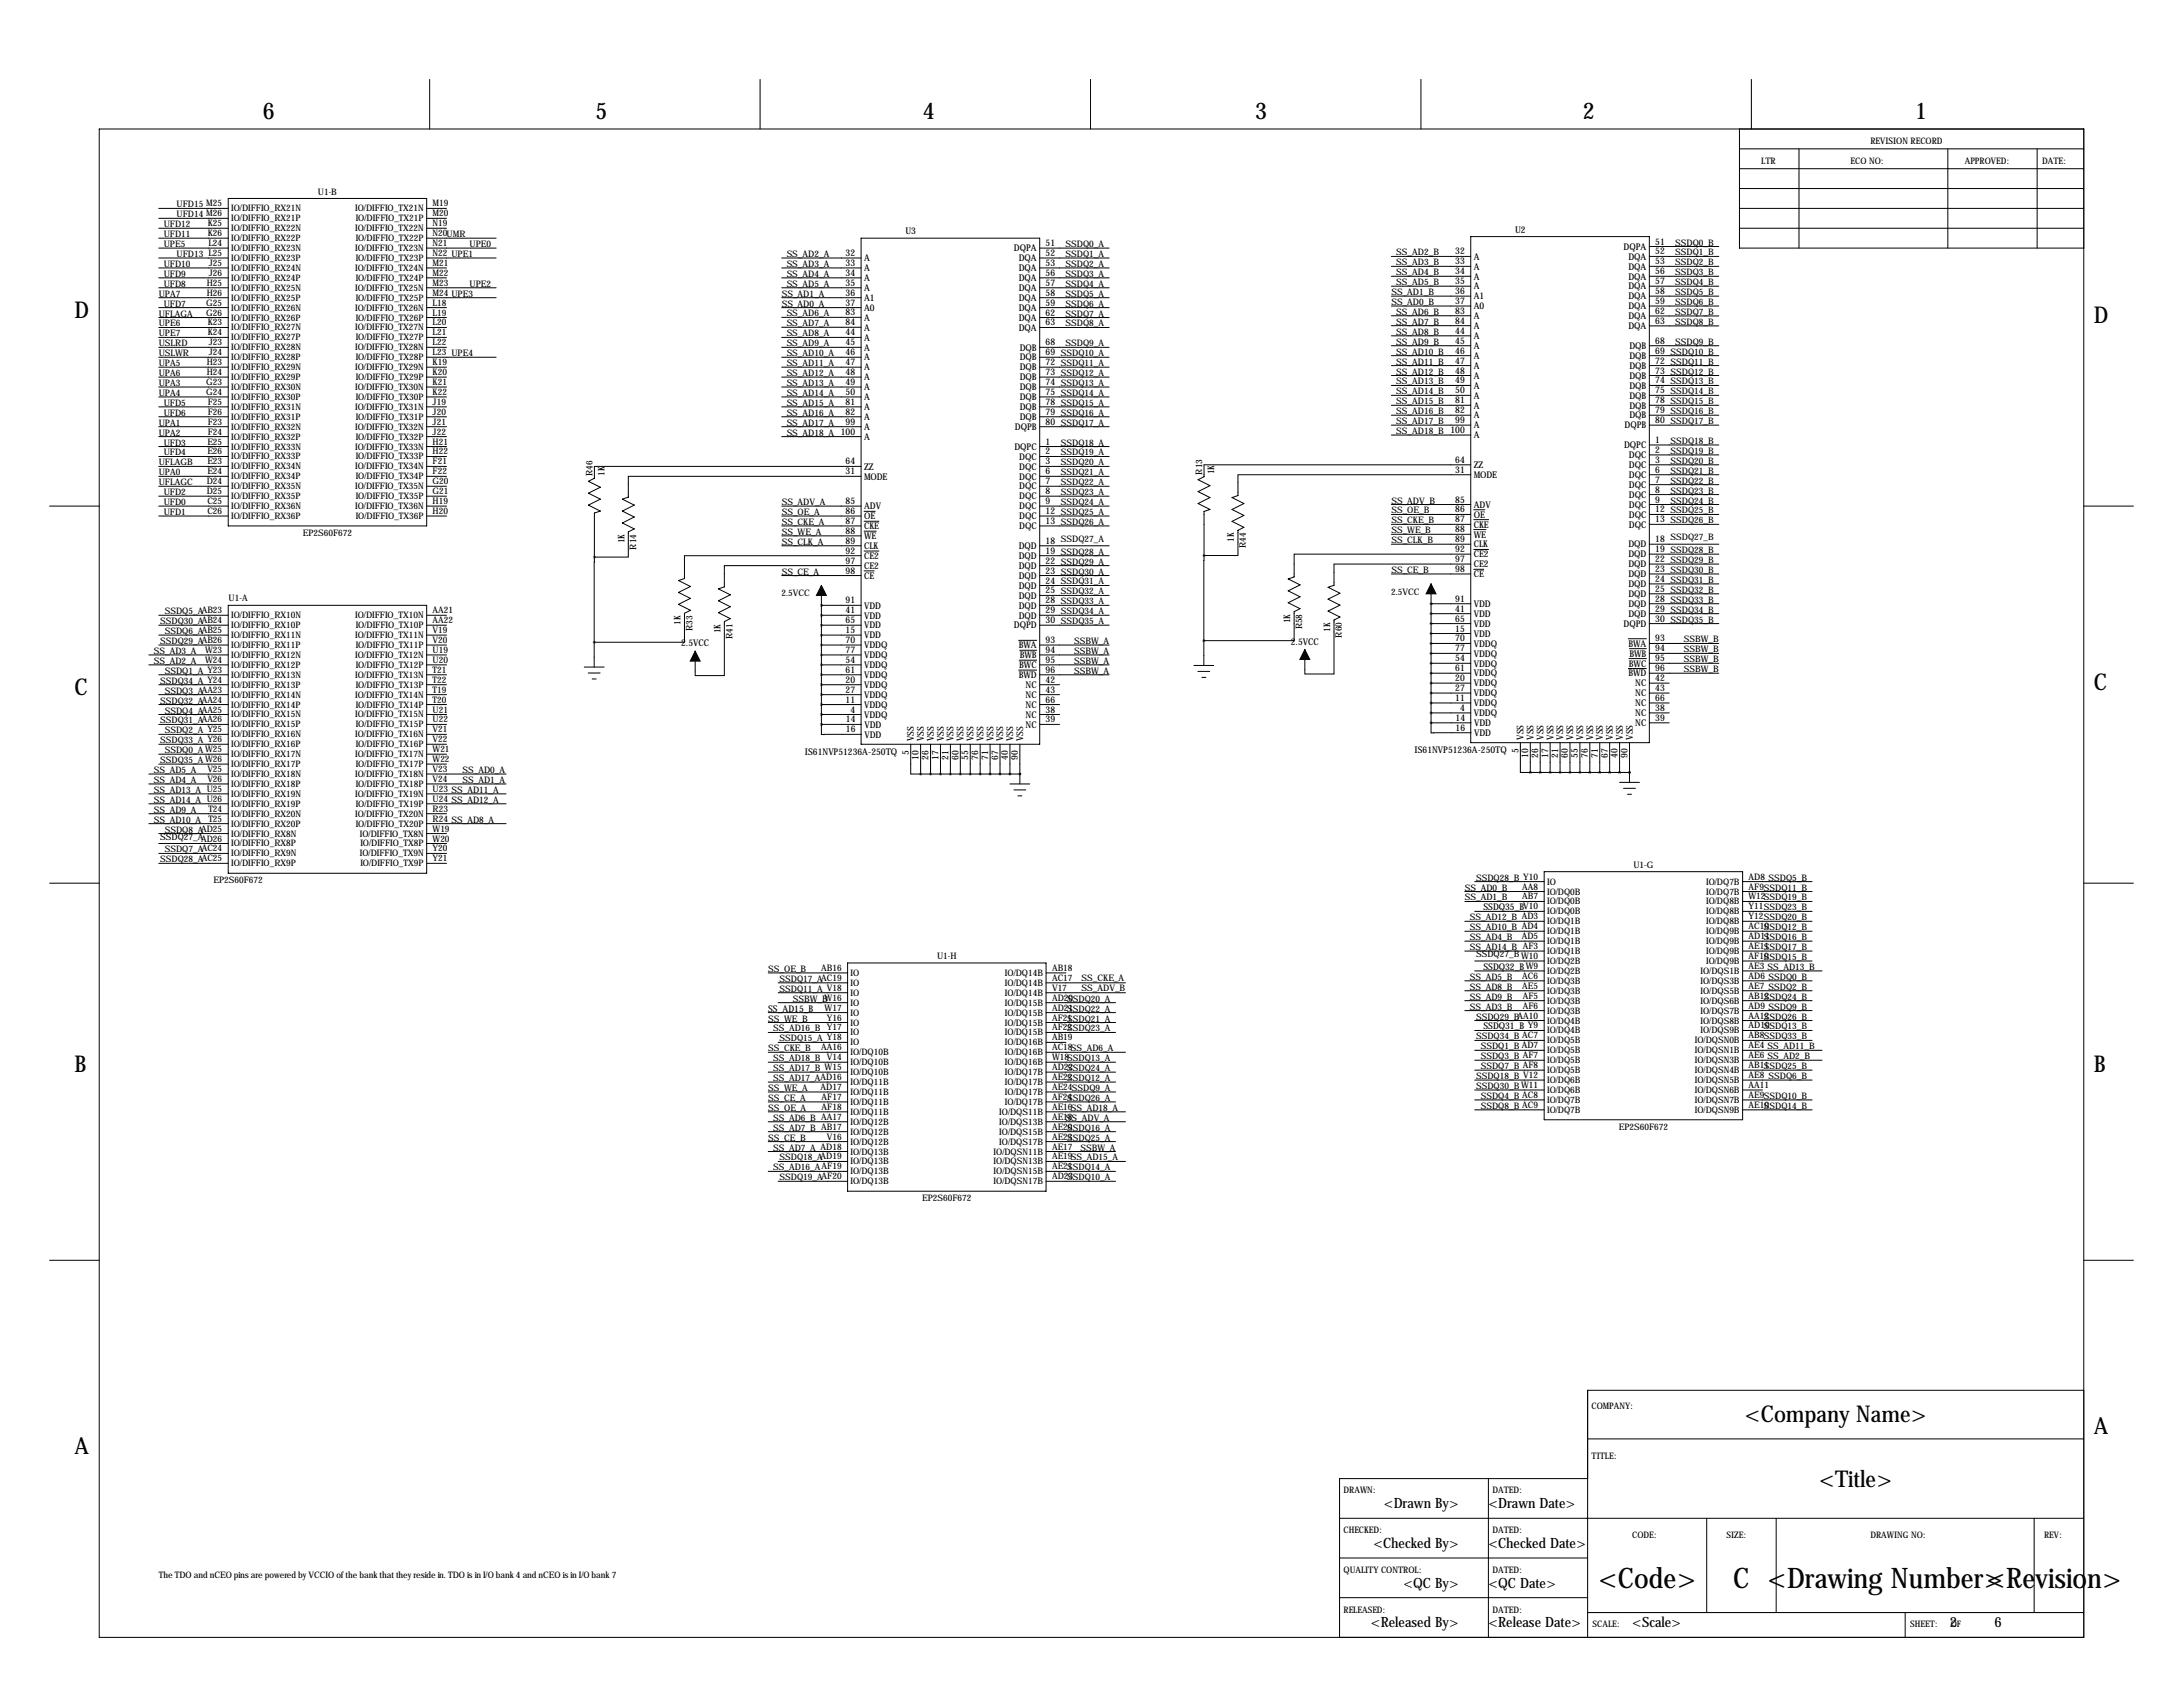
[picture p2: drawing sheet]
<svg xmlns="http://www.w3.org/2000/svg" width="559mm" height="432mm" viewBox="0 0 559 432" stroke-linecap="round" stroke-linejoin="round" font-family="sans-serif">
<defs><g id="words">
<g font-size="7.3">
<text x="409.2" y="406.4">&lt;Code&gt;</text>
<text x="443.7" y="406.4">C &lt;Drawing Number&gt;</text>
<text x="508.5" y="406.4">&lt;Revision&gt;</text>
</g>
<g font-size="5.9">
<text x="67.3" y="30.5">6</text>
<text x="152.4" y="30.5">5</text>
<text x="236.2" y="30.5">4</text>
<text x="321.3" y="30.5">3</text>
<text x="405.1" y="30.5">2</text>
<text x="490.2" y="30.5">1</text>
<text x="19" y="81.3">D</text>
<text x="535.9" y="82.6">D</text>
<text x="19" y="177.8">C</text>
<text x="535.9" y="176.5">C</text>
<text x="19" y="274.3">B</text>
<text x="535.9" y="274.3">B</text>
<text x="446.6" y="364">&lt;Company Name&gt;</text>
<text x="535.9" y="367">A</text>
<text x="19" y="372.1">A</text>
<text x="465.6" y="380.5">&lt;Title&gt;</text>
</g>
<g font-size="3.6">
<text x="354.3" y="386.1">&lt;Drawn By&gt;</text>
<text x="381" y="386.1">&lt;Drawn Date&gt;</text>
<text x="351.6" y="396.2">&lt;Checked By&gt;</text>
<text x="381" y="396.2">&lt;Checked Date&gt;</text>
<text x="359.2" y="406.4">&lt;QC By&gt;</text>
<text x="381" y="406.4">&lt;QC Date&gt;</text>
<text x="350.9" y="416.6">&lt;Released By&gt;</text>
<text x="381" y="416.6">&lt;Release Date&gt;</text>
<text x="417.8" y="416.6">&lt;Scale&gt;</text>
<text x="499.1" y="416.6">2</text>
<text x="510.5" y="416.6">6</text>
</g>
<g font-size="2.4">
<text x="231.8" y="59.9">U3</text>
<text x="387.8" y="59.5">U2</text>
<text x="216.5" y="65.5">32</text>
<text x="259.5" y="64.3">DQPA</text>
<text x="267.7" y="63">51</text>
<text x="267.7" y="65.5">52</text>
<text x="372.5" y="65.1">32</text>
<text x="415.6" y="63.9">DQPA</text>
<text x="423.7" y="62.6">51</text>
<text x="423.7" y="65.1">52</text>
<text x="216.5" y="68.1">33</text>
<text x="216.5" y="70.6">34</text>
<text x="221.2" y="66.9">A</text>
<text x="221.2" y="69.4">A</text>
<text x="221.2" y="72">A</text>
<text x="260.8" y="66.9">DQA</text>
<text x="260.8" y="69.4">DQA</text>
<text x="260.8" y="72">DQA</text>
<text x="267.7" y="68.1">53</text>
<text x="267.7" y="70.6">56</text>
<text x="372.5" y="67.7">33</text>
<text x="372.5" y="70.2">34</text>
<text x="377.2" y="66.5">A</text>
<text x="377.2" y="69">A</text>
<text x="377.2" y="71.5">A</text>
<text x="416.8" y="66.5">DQA</text>
<text x="416.8" y="69">DQA</text>
<text x="416.8" y="71.5">DQA</text>
<text x="423.7" y="67.7">53</text>
<text x="423.7" y="70.2">56</text>
<text x="216.5" y="73.2">35</text>
<text x="216.5" y="75.7">36</text>
<text x="221.2" y="74.5">A</text>
<text x="221.2" y="77">A1</text>
<text x="260.8" y="74.5">DQA</text>
<text x="260.8" y="77">DQA</text>
<text x="267.7" y="73.2">57</text>
<text x="267.7" y="75.7">58</text>
<text x="372.5" y="72.7">35</text>
<text x="372.5" y="75.3">36</text>
<text x="372.5" y="77.8">37</text>
<text x="377.2" y="74.1">A</text>
<text x="377.2" y="76.6">A1</text>
<text x="416.8" y="74.1">DQA</text>
<text x="416.8" y="76.6">DQA</text>
<text x="423.7" y="72.7">57</text>
<text x="423.7" y="75.3">58</text>
<text x="423.7" y="77.8">59</text>
<text x="216.5" y="78.2">37</text>
<text x="216.5" y="80.7">83</text>
<text x="216.5" y="83.3">84</text>
<text x="221.2" y="79.6">A0</text>
<text x="221.2" y="82.1">A</text>
<text x="260.8" y="79.6">DQA</text>
<text x="260.8" y="82.1">DQA</text>
<text x="267.7" y="78.2">59</text>
<text x="267.7" y="80.8">62</text>
<text x="267.7" y="83.3">63</text>
<text x="372.5" y="80.3">83</text>
<text x="372.5" y="82.9">84</text>
<text x="377.2" y="79.2">A0</text>
<text x="377.2" y="81.7">A</text>
<text x="416.8" y="79.2">DQA</text>
<text x="416.8" y="81.7">DQA</text>
<text x="423.7" y="80.4">62</text>
<text x="423.7" y="82.9">63</text>
<text x="216.5" y="85.9">44</text>
<text x="216.5" y="88.4">45</text>
<text x="221.2" y="87.2">A</text>
<text x="221.2" y="89.7">A</text>
<text x="221.2" y="84.6">A</text>
<text x="260.8" y="84.7">DQA</text>
<text x="261" y="89.7">DQB</text>
<text x="267.7" y="88.4">68</text>
<text x="372.5" y="85.4">44</text>
<text x="372.5" y="88">45</text>
<text x="377.2" y="86.8">A</text>
<text x="377.2" y="89.3">A</text>
<text x="377.2" y="84.2">A</text>
<text x="416.8" y="84.2">DQA</text>
<text x="417.1" y="89.3">DQB</text>
<text x="423.7" y="88">68</text>
<text x="216.5" y="90.9">46</text>
<text x="216.5" y="93.5">47</text>
<text x="221.2" y="92.3">A</text>
<text x="221.2" y="94.8">A</text>
<text x="261" y="92.3">DQB</text>
<text x="261" y="94.8">DQB</text>
<text x="267.7" y="90.9">69 SSDQ10_A</text>
<text x="267.7" y="93.5">72 SSDQ11_A</text>
<text x="372.5" y="90.5">46</text>
<text x="372.5" y="93.1">47</text>
<text x="372.5" y="95.6">48</text>
<text x="377.2" y="91.9">A</text>
<text x="377.2" y="94.4">A</text>
<text x="417.1" y="91.9">DQB</text>
<text x="417.1" y="94.4">DQB</text>
<text x="423.7" y="90.5">69 SSDQ10_B</text>
<text x="423.7" y="93.1">72 SSDQ11_B</text>
<text x="423.7" y="95.6">73 SSDQ12_B</text>
<text x="216.5" y="96">48</text>
<text x="216.5" y="98.6">49</text>
<text x="216.5" y="101.1">50</text>
<text x="221.2" y="97.4">A</text>
<text x="221.2" y="99.9">A</text>
<text x="261" y="97.4">DQB</text>
<text x="261" y="99.9">DQB</text>
<text x="267.7" y="96">73 SSDQ12_A</text>
<text x="267.7" y="98.6">74 SSDQ13_A</text>
<text x="267.7" y="101.1">75 SSDQ14_A</text>
<text x="372.5" y="98.1">49</text>
<text x="372.5" y="100.7">50</text>
<text x="377.2" y="96.9">A</text>
<text x="377.2" y="99.5">A</text>
<text x="417.1" y="96.9">DQB</text>
<text x="417.1" y="99.5">DQB</text>
<text x="423.7" y="98.1">74 SSDQ13_B</text>
<text x="423.7" y="100.7">75 SSDQ14_B</text>
<text x="216.5" y="103.6">81</text>
<text x="216.5" y="106.2">82</text>
<text x="221.2" y="102.4">A</text>
<text x="221.2" y="105">A</text>
<text x="221.2" y="107.5">A</text>
<text x="261" y="102.4">DQB</text>
<text x="261" y="105">DQB</text>
<text x="261" y="107.5">DQB</text>
<text x="267.7" y="103.6">78 SSDQ15_A</text>
<text x="267.7" y="106.2">79 SSDQ16_A</text>
<text x="372.5" y="103.2">81</text>
<text x="372.5" y="105.8">82</text>
<text x="377.2" y="102">A</text>
<text x="377.2" y="104.6">A</text>
<text x="377.2" y="107.1">A</text>
<text x="417.1" y="102">DQB</text>
<text x="417.1" y="104.6">DQB</text>
<text x="417.1" y="107.1">DQB</text>
<text x="423.7" y="103.2">78 SSDQ15_B</text>
<text x="423.7" y="105.8">79 SSDQ16_B</text>
<text x="216.5" y="108.7">99</text>
<text x="221.2" y="110.1">A</text>
<text x="221.2" y="112.6">A</text>
<text x="259.8" y="110.1">DQPB</text>
<text x="267.7" y="113.8">1</text>
<text x="267.7" y="108.7">80 SSDQ17_A</text>
<text x="371.3" y="110.8">100</text>
<text x="372.5" y="108.3">99</text>
<text x="377.2" y="109.6">A</text>
<text x="377.2" y="112.2">A</text>
<text x="415.9" y="109.6">DQPB</text>
<text x="423.7" y="113.4">1</text>
<text x="423.7" y="108.3">80 SSDQ17_B</text>
<text x="216.5" y="118.9">64</text>
<text x="259.7" y="115.1">DQPC</text>
<text x="260.9" y="117.7">DQC</text>
<text x="267.7" y="116.3">2</text>
<text x="267.7" y="118.9">3</text>
<text x="372.5" y="118.5">64</text>
<text x="377.2" y="119.8">ZZ</text>
<text x="415.7" y="114.7">DQPC</text>
<text x="417" y="117.3">DQC</text>
<text x="417" y="119.8">DQC</text>
<text x="423.7" y="115.9">2</text>
<text x="423.7" y="118.5">3</text>
<text x="216.5" y="121.4">31</text>
<text x="221.2" y="122.8">MODE</text>
<text x="221.2" y="120.2">ZZ</text>
<text x="260.9" y="120.2">DQC</text>
<text x="260.9" y="122.8">DQC</text>
<text x="260.9" y="125.3">DQC</text>
<text x="267.7" y="121.4">6</text>
<text x="267.7" y="124">7</text>
<text x="372.5" y="121">31</text>
<text x="377.2" y="122.3">MODE</text>
<text x="417" y="122.3">DQC</text>
<text x="417" y="124.9">DQC</text>
<text x="423.7" y="121">6</text>
<text x="423.7" y="123.5">7</text>
<text x="216.5" y="129">85</text>
<text x="216.5" y="131.6">86</text>
<text x="221.2" y="130.4">ADV</text>
<text x="260.9" y="127.8">DQC</text>
<text x="260.9" y="130.4">DQC</text>
<text x="267.7" y="126.5">8</text>
<text x="267.7" y="129">9</text>
<text x="267.7" y="131.6">12 SSDQ25_A</text>
<text x="372.5" y="128.6">85</text>
<text x="372.5" y="131.2">86</text>
<text x="377.2" y="130">ADV</text>
<text x="417" y="127.4">DQC</text>
<text x="417" y="130">DQC</text>
<text x="423.7" y="126.1">8</text>
<text x="423.7" y="128.6">9</text>
<text x="423.7" y="131.2">12 SSDQ25_B</text>
<text x="216.5" y="134.1">87</text>
<text x="216.5" y="136.7">88</text>
<text x="221.2" y="132.9">OE</text>
<text x="221.2" y="135.5">CKE</text>
<text x="221.2" y="138">WE</text>
<text x="260.9" y="132.9">DQC</text>
<text x="260.9" y="135.5">DQC</text>
<text x="267.7" y="134.1">13 SSDQ26_A</text>
<text x="372.5" y="133.7">87</text>
<text x="372.5" y="136.2">88</text>
<text x="377.2" y="132.5">OE</text>
<text x="377.2" y="135">CKE</text>
<text x="377.2" y="137.6">WE</text>
<text x="417" y="132.5">DQC</text>
<text x="417" y="135">DQC</text>
<text x="423.7" y="133.7">13 SSDQ26_B</text>
<text x="216.5" y="139.2">89</text>
<text x="216.5" y="141.7">92</text>
<text x="221.2" y="140.5">CLK</text>
<text x="221.2" y="143.1">CE2</text>
<text x="260.8" y="140.5">DQD</text>
<text x="260.8" y="143.1">DQD</text>
<text x="267.7" y="139.2">18 SSDQ27_A</text>
<text x="267.7" y="141.7">19 SSDQ28_A</text>
<text x="372.5" y="138.8">89</text>
<text x="372.5" y="141.3">92</text>
<text x="372.5" y="143.9">97</text>
<text x="377.2" y="140.1">CLK</text>
<text x="377.2" y="142.7">CE2</text>
<text x="416.8" y="140.1">DQD</text>
<text x="416.8" y="142.7">DQD</text>
<text x="423.7" y="138.8">18 SSDQ27_B</text>
<text x="423.7" y="141.3">19 SSDQ28_B</text>
<text x="423.7" y="143.9">22 SSDQ29_B</text>
<text x="216.5" y="144.3">97</text>
<text x="216.5" y="146.8">98</text>
<text x="221.2" y="145.6">CE2</text>
<text x="221.2" y="148.2">CE</text>
<text x="260.8" y="145.6">DQD</text>
<text x="260.8" y="148.2">DQD</text>
<text x="267.7" y="144.3">22 SSDQ29_A</text>
<text x="267.7" y="146.8">23 SSDQ30_A</text>
<text x="267.7" y="149.4">24 SSDQ31_A</text>
<text x="372.5" y="146.4">98</text>
<text x="377.2" y="145.2">CE2</text>
<text x="377.2" y="147.7">CE</text>
<text x="416.8" y="145.2">DQD</text>
<text x="416.8" y="147.7">DQD</text>
<text x="423.7" y="146.4">23 SSDQ30_B</text>
<text x="423.7" y="148.9">24 SSDQ31_B</text>
<text x="216.5" y="154.4">91</text>
<text x="221.2" y="155.8">VDD</text>
<text x="260.8" y="150.7">DQD</text>
<text x="260.8" y="153.2">DQD</text>
<text x="260.8" y="155.8">DQD</text>
<text x="267.7" y="151.9">25 SSDQ32_A</text>
<text x="267.7" y="154.4">28 SSDQ33_A</text>
<text x="372.5" y="154">91</text>
<text x="377.2" y="155.4">VDD</text>
<text x="416.8" y="150.3">DQD</text>
<text x="416.8" y="152.8">DQD</text>
<text x="416.8" y="155.4">DQD</text>
<text x="423.7" y="151.5">25 SSDQ32_B</text>
<text x="423.7" y="154">28 SSDQ33_B</text>
<text x="216.5" y="157">41</text>
<text x="216.5" y="159.5">65</text>
<text x="221.2" y="158.3">VDD</text>
<text x="221.2" y="160.9">VDD</text>
<text x="259.5" y="160.9">DQPD</text>
<text x="260.8" y="158.3">DQD</text>
<text x="267.7" y="157">29 SSDQ34_A</text>
<text x="267.7" y="159.5">30 SSDQ35_A</text>
<text x="372.5" y="161.6">15</text>
<text x="372.5" y="156.6">41</text>
<text x="372.5" y="159.1">65</text>
<text x="377.2" y="157.9">VDD</text>
<text x="377.2" y="160.4">VDD</text>
<text x="415.6" y="160.4">DQPD</text>
<text x="416.8" y="157.9">DQD</text>
<text x="423.7" y="156.6">29 SSDQ34_B</text>
<text x="423.7" y="159.1">30 SSDQ35_B</text>
<text x="174.4" y="165.4">2.5VCC</text>
<text x="216.5" y="162.1">15</text>
<text x="216.5" y="164.6">70</text>
<text x="216.5" y="167.1">77</text>
<text x="221.2" y="163.4">VDD</text>
<text x="221.2" y="165.9">VDDQ</text>
<text x="260.8" y="165.9">BWA</text>
<text x="267.7" y="164.6">93</text>
<text x="267.7" y="167.1">94</text>
<text x="330.4" y="165">2.5VCC</text>
<text x="372.5" y="164.2">70</text>
<text x="372.5" y="166.7">77</text>
<text x="377.2" y="163">VDD</text>
<text x="377.2" y="165.5">VDDQ</text>
<text x="416.8" y="165.5">BWA</text>
<text x="423.7" y="164.2">93</text>
<text x="423.7" y="166.7">94</text>
<text x="216.5" y="169.7">54</text>
<text x="216.5" y="172.2">61</text>
<text x="221.2" y="171">VDDQ</text>
<text x="221.2" y="173.6">VDDQ</text>
<text x="221.2" y="168.5">VDDQ</text>
<text x="260.8" y="173.6">BWD</text>
<text x="260.9" y="171">BWC</text>
<text x="261" y="168.5">BWB</text>
<text x="267.7" y="169.7">95</text>
<text x="267.7" y="172.2">96</text>
<text x="372.5" y="169.3">54</text>
<text x="372.5" y="171.8">61</text>
<text x="377.2" y="170.6">VDDQ</text>
<text x="377.2" y="173.1">VDDQ</text>
<text x="377.2" y="168.1">VDDQ</text>
<text x="416.8" y="173.1">BWD</text>
<text x="417" y="170.6">BWC</text>
<text x="417.1" y="168.1">BWB</text>
<text x="423.7" y="169.3">95</text>
<text x="423.7" y="171.8">96</text>
<text x="216.5" y="179.8">11</text>
<text x="216.5" y="174.8">20</text>
<text x="216.5" y="177.3">27</text>
<text x="221.2" y="176.1">VDDQ</text>
<text x="221.2" y="178.6">VDDQ</text>
<text x="262.5" y="176.1">NC</text>
<text x="262.5" y="178.6">NC</text>
<text x="267.7" y="174.8">42</text>
<text x="267.7" y="177.3">43</text>
<text x="267.7" y="179.8">66</text>
<text x="372.5" y="179.4">11</text>
<text x="372.5" y="174.3">20</text>
<text x="372.5" y="176.9">27</text>
<text x="377.2" y="175.7">VDDQ</text>
<text x="377.2" y="178.2">VDDQ</text>
<text x="418.6" y="175.7">NC</text>
<text x="418.6" y="178.2">NC</text>
<text x="423.7" y="174.3">42</text>
<text x="423.7" y="176.9">43</text>
<text x="423.7" y="179.4">66</text>
<text x="216.6" y="184.9">14</text>
<text x="217.7" y="182.4">4</text>
<text x="221.2" y="183.7">VDDQ</text>
<text x="221.2" y="181.2">VDDQ</text>
<text x="262.5" y="183.7">NC</text>
<text x="262.5" y="181.2">NC</text>
<text x="267.7" y="182.4">38</text>
<text x="267.7" y="184.9">39</text>
<text x="372.6" y="184.5">14</text>
<text x="373.7" y="182">4</text>
<text x="377.2" y="183.3">VDDQ</text>
<text x="377.2" y="180.8">VDDQ</text>
<text x="377.3" y="185.8">VDD</text>
<text x="418.6" y="183.3">NC</text>
<text x="418.6" y="185.8">NC</text>
<text x="418.6" y="180.8">NC</text>
<text x="423.7" y="182">38</text>
<text x="423.7" y="184.5">39</text>
<text x="216.6" y="187.5">16</text>
<text x="221.3" y="186.3">VDD</text>
<text x="221.3" y="188.8">VDD</text>
<text x="234" y="189.7" transform="rotate(-90 234 189.7)">VSS</text>
<text x="236.5" y="189.7" transform="rotate(-90 236.5 189.7)">VSS</text>
<text x="239" y="189.7" transform="rotate(-90 239 189.7)">VSS</text>
<text x="241.6" y="189.7" transform="rotate(-90 241.6 189.7)">VSS</text>
<text x="244.1" y="189.7" transform="rotate(-90 244.1 189.7)">VSS</text>
<text x="246.7" y="189.7" transform="rotate(-90 246.7 189.7)">VSS</text>
<text x="249.2" y="189.7" transform="rotate(-90 249.2 189.7)">VSS</text>
<text x="251.7" y="189.7" transform="rotate(-90 251.7 189.7)">VSS</text>
<text x="254.3" y="189.7" transform="rotate(-90 254.3 189.7)">VSS</text>
<text x="256.8" y="189.7" transform="rotate(-90 256.8 189.7)">VSS</text>
<text x="259.4" y="189.7" transform="rotate(-90 259.4 189.7)">VSS</text>
<text x="261.9" y="189.7" transform="rotate(-90 261.9 189.7)">VSS</text>
<text x="262.5" y="186.3">NC</text>
<text x="372.6" y="187">16</text>
<text x="377.3" y="188.4">VDD</text>
<text x="390" y="189.3" transform="rotate(-90 390 189.3)">VSS</text>
<text x="392.5" y="189.3" transform="rotate(-90 392.5 189.3)">VSS</text>
<text x="395.1" y="189.3" transform="rotate(-90 395.1 189.3)">VSS</text>
<text x="397.6" y="189.3" transform="rotate(-90 397.6 189.3)">VSS</text>
<text x="400.2" y="189.3" transform="rotate(-90 400.2 189.3)">VSS</text>
<text x="402.7" y="189.3" transform="rotate(-90 402.7 189.3)">VSS</text>
<text x="405.2" y="189.3" transform="rotate(-90 405.2 189.3)">VSS</text>
<text x="407.8" y="189.3" transform="rotate(-90 407.8 189.3)">VSS</text>
<text x="410.3" y="189.3" transform="rotate(-90 410.3 189.3)">VSS</text>
<text x="412.9" y="189.3" transform="rotate(-90 412.9 189.3)">VSS</text>
<text x="415.4" y="189.3" transform="rotate(-90 415.4 189.3)">VSS</text>
<text x="417.9" y="189.3" transform="rotate(-90 417.9 189.3)">VSS</text>
<text x="206.1" y="193.2">IS61NVP51236A-250TQ</text>
<text x="232.6" y="193.2" transform="rotate(-90 232.6 193.2)">5</text>
<text x="235.2" y="194.5" transform="rotate(-90 235.2 194.5)">10</text>
<text x="237.7" y="194.5" transform="rotate(-90 237.7 194.5)">26</text>
<text x="240.2" y="194.5" transform="rotate(-90 240.2 194.5)">17</text>
<text x="242.8" y="194.5" transform="rotate(-90 242.8 194.5)">21</text>
<text x="245.3" y="194.5" transform="rotate(-90 245.3 194.5)">60</text>
<text x="247.9" y="194.5" transform="rotate(-90 247.9 194.5)">55</text>
<text x="250.4" y="194.5" transform="rotate(-90 250.4 194.5)">76</text>
<text x="252.9" y="194.5" transform="rotate(-90 252.9 194.5)">71</text>
<text x="255.5" y="194.5" transform="rotate(-90 255.5 194.5)">67</text>
<text x="258" y="194.5" transform="rotate(-90 258 194.5)">40</text>
<text x="260.6" y="194.5" transform="rotate(-90 260.6 194.5)">90</text>
<text x="362.1" y="192.8">IS61NVP51236A-250TQ</text>
<text x="388.7" y="192.8" transform="rotate(-90 388.7 192.8)">5</text>
<text x="391.2" y="194.1" transform="rotate(-90 391.2 194.1)">10</text>
<text x="393.8" y="194.1" transform="rotate(-90 393.8 194.1)">26</text>
<text x="396.3" y="194.1" transform="rotate(-90 396.3 194.1)">17</text>
<text x="398.8" y="194.1" transform="rotate(-90 398.8 194.1)">21</text>
<text x="401.4" y="194.1" transform="rotate(-90 401.4 194.1)">60</text>
<text x="403.9" y="194.1" transform="rotate(-90 403.9 194.1)">55</text>
<text x="406.5" y="194.1" transform="rotate(-90 406.5 194.1)">76</text>
<text x="409" y="194.1" transform="rotate(-90 409 194.1)">71</text>
<text x="411.5" y="194.1" transform="rotate(-90 411.5 194.1)">67</text>
<text x="414.1" y="194.1" transform="rotate(-90 414.1 194.1)">40</text>
<text x="416.6" y="194.1" transform="rotate(-90 416.6 194.1)">90</text>
<text x="379.7" y="233">SSDQ35_BV10</text>
<text x="379.7" y="248.3">SSDQ32_BW9</text>
<text x="196.6" y="258.9">SS_AD15_B</text>
<text x="379.7" y="263.5">SSDQ31_B Y9</text>
</g>
<g font-size="2.3">
<text x="450.8" y="41.9">LTR</text>
<text x="473.7" y="41.9">ECO NO:</text>
<text x="478.8" y="36.8">REVISION RECORD</text>
<text x="502.9" y="41.9">APPROVED:</text>
<text x="522.7" y="41.9">DATE:</text>
<text x="45.2" y="53.1">UFD15 M25</text>
<text x="81.4" y="49.8">U1-B</text>
<text x="110.7" y="52.8">M19</text>
<text x="41.9" y="58.2">UFD12</text>
<text x="45.2" y="55.6">UFD14 M26</text>
<text x="53.2" y="57.9">K25</text>
<text x="59.2" y="54.1">IO/DIFFIO_RX21N</text>
<text x="59.2" y="56.6">IO/DIFFIO_RX21P</text>
<text x="59.2" y="59.2">IO/DIFFIO_RX22N</text>
<text x="90.9" y="54.1">IO/DIFFIO_TX21N</text>
<text x="90.9" y="59.2">IO/DIFFIO_TX22N</text>
<text x="91.1" y="56.6">IO/DIFFIO_TX21P</text>
<text x="110.7" y="55.4">M20</text>
<text x="110.7" y="57.9">N19</text>
<text x="41.9" y="60.7">UFD11</text>
<text x="41.9" y="63.2">UPE5</text>
<text x="45.2" y="65.8">UFD13 L25</text>
<text x="53.2" y="60.5">K26</text>
<text x="53.3" y="63">L24</text>
<text x="59.2" y="61.7">IO/DIFFIO_RX22P</text>
<text x="59.2" y="64.3">IO/DIFFIO_RX23N</text>
<text x="90.9" y="64.3">IO/DIFFIO_TX23N</text>
<text x="91.1" y="61.7">IO/DIFFIO_TX22P</text>
<text x="110.7" y="60.5">N20UMR</text>
<text x="110.7" y="63">N21</text>
<text x="110.7" y="65.5">N22 UPE1</text>
<text x="120.2" y="63.2">UPE0</text>
<text x="201.4" y="65.8">SS_AD2_A</text>
<text x="272.8" y="63.2">SSDQ0_A</text>
<text x="272.8" y="65.8">SSDQ1_A</text>
<text x="357.4" y="65.4">SS_AD2_B</text>
<text x="428.8" y="62.8">SSDQ0_B</text>
<text x="428.8" y="65.4">SSDQ1_B</text>
<text x="41.9" y="68.3">UFD10</text>
<text x="41.9" y="70.9">UFD9</text>
<text x="53.5" y="68.1">J25</text>
<text x="53.5" y="70.6">J26</text>
<text x="59.2" y="66.8">IO/DIFFIO_RX23P</text>
<text x="59.2" y="69.3">IO/DIFFIO_RX24N</text>
<text x="59.2" y="71.9">IO/DIFFIO_RX24P</text>
<text x="90.9" y="69.3">IO/DIFFIO_TX24N</text>
<text x="91.1" y="66.8">IO/DIFFIO_TX23P</text>
<text x="91.1" y="71.9">IO/DIFFIO_TX24P</text>
<text x="110.7" y="68.1">M21</text>
<text x="110.7" y="70.6">M22</text>
<text x="201.4" y="68.3">SS_AD3_A</text>
<text x="201.4" y="70.9">SS_AD4_A</text>
<text x="272.8" y="68.3">SSDQ2_A</text>
<text x="272.8" y="70.9">SSDQ3_A</text>
<text x="357.4" y="67.9">SS_AD3_B</text>
<text x="357.4" y="70.5">SS_AD4_B</text>
<text x="428.8" y="67.9">SSDQ2_B</text>
<text x="428.8" y="70.5">SSDQ3_B</text>
<text x="40.6" y="75.9">UPA7</text>
<text x="41.9" y="73.4">UFD8</text>
<text x="52.9" y="73.2">H25</text>
<text x="52.9" y="75.7">H26</text>
<text x="59.2" y="74.4">IO/DIFFIO_RX25N</text>
<text x="59.2" y="77">IO/DIFFIO_RX25P</text>
<text x="90.9" y="74.4">IO/DIFFIO_TX25N</text>
<text x="91.1" y="77">IO/DIFFIO_TX25P</text>
<text x="110.7" y="73.2">M23</text>
<text x="110.7" y="75.7">M24 UPE3</text>
<text x="120.2" y="73.4">UPE2</text>
<text x="200.1" y="75.9">SS_AD1_A</text>
<text x="201.4" y="73.4">SS_AD5_A</text>
<text x="272.8" y="73.4">SSDQ4_A</text>
<text x="272.8" y="75.9">SSDQ5_A</text>
<text x="356.2" y="75.5">SS_AD1_B</text>
<text x="357.4" y="73">SS_AD5_B</text>
<text x="428.8" y="73">SSDQ4_B</text>
<text x="428.8" y="75.5">SSDQ5_B</text>
<text x="40.6" y="81">UFLAGA</text>
<text x="40.6" y="83.6">UPE6</text>
<text x="41.9" y="78.5">UFD7</text>
<text x="52.8" y="78.2">G25</text>
<text x="52.8" y="80.8">G26</text>
<text x="53.2" y="83.3">K23</text>
<text x="59.2" y="79.5">IO/DIFFIO_RX26N</text>
<text x="59.2" y="82">IO/DIFFIO_RX26P</text>
<text x="90.9" y="79.5">IO/DIFFIO_TX26N</text>
<text x="91.1" y="82">IO/DIFFIO_TX26P</text>
<text x="110.7" y="78.2">L18</text>
<text x="110.7" y="80.8">L19</text>
<text x="110.7" y="83.3">L20</text>
<text x="200.1" y="78.5">SS_AD0_A</text>
<text x="201.4" y="81">SS_AD6_A</text>
<text x="201.4" y="83.5">SS_AD7_A</text>
<text x="272.8" y="78.5">SSDQ6_A</text>
<text x="272.8" y="81">SSDQ7_A</text>
<text x="272.8" y="83.6">SSDQ8_A</text>
<text x="356.2" y="78.1">SS_AD0_B</text>
<text x="357.4" y="80.6">SS_AD6_B</text>
<text x="357.4" y="83.1">SS_AD7_B</text>
<text x="428.8" y="78.1">SSDQ6_B</text>
<text x="428.8" y="80.6">SSDQ7_B</text>
<text x="428.8" y="83.2">SSDQ8_B</text>
<text x="40.6" y="86.1">UPE7</text>
<text x="40.6" y="88.6">USLRD</text>
<text x="53.2" y="85.9">K24</text>
<text x="53.5" y="88.4">J23</text>
<text x="59.2" y="84.6">IO/DIFFIO_RX27N</text>
<text x="59.2" y="87.1">IO/DIFFIO_RX27P</text>
<text x="59.2" y="89.7">IO/DIFFIO_RX28N</text>
<text x="90.9" y="84.6">IO/DIFFIO_TX27N</text>
<text x="90.9" y="89.7">IO/DIFFIO_TX28N</text>
<text x="91.1" y="87.1">IO/DIFFIO_TX27P</text>
<text x="110.7" y="85.9">L21</text>
<text x="110.7" y="88.4">L22</text>
<text x="201.4" y="86.1">SS_AD8_A</text>
<text x="201.4" y="88.6">SS_AD9_A</text>
<text x="272.8" y="88.6">SSDQ9_A</text>
<text x="357.4" y="85.7">SS_AD8_B</text>
<text x="357.4" y="88.2">SS_AD9_B</text>
<text x="428.8" y="88.2">SSDQ9_B</text>
<text x="40.6" y="91.2">USLWR</text>
<text x="40.6" y="93.7">UPA5</text>
<text x="52.9" y="93.5">H23</text>
<text x="53.5" y="90.9">J24</text>
<text x="59.2" y="92.2">IO/DIFFIO_RX28P</text>
<text x="59.2" y="94.7">IO/DIFFIO_RX29N</text>
<text x="90.9" y="94.7">IO/DIFFIO_TX29N</text>
<text x="91.1" y="92.2">IO/DIFFIO_TX28P</text>
<text x="110.7" y="90.9">L23 UPE4</text>
<text x="110.7" y="93.5">K19</text>
<text x="201.4" y="91.2">SS_AD10_A</text>
<text x="201.4" y="93.7">SS_AD11_A</text>
<text x="357.4" y="90.8">SS_AD10_B</text>
<text x="357.4" y="93.3">SS_AD11_B</text>
<text x="357.4" y="95.9">SS_AD12_B</text>
<text x="40.6" y="96.3">UPA6</text>
<text x="40.6" y="98.8">UPA3</text>
<text x="40.6" y="101.3">UPA4</text>
<text x="52.8" y="98.6">G23</text>
<text x="52.8" y="101.1">G24</text>
<text x="52.9" y="96">H24</text>
<text x="59.2" y="97.3">IO/DIFFIO_RX29P</text>
<text x="59.2" y="99.8">IO/DIFFIO_RX30N</text>
<text x="90.9" y="99.8">IO/DIFFIO_TX30N</text>
<text x="91.1" y="97.3">IO/DIFFIO_TX29P</text>
<text x="110.7" y="96">K20</text>
<text x="110.7" y="98.6">K21</text>
<text x="110.7" y="101.1">K22</text>
<text x="201.4" y="96.3">SS_AD12_A</text>
<text x="201.4" y="98.8">SS_AD13_A</text>
<text x="201.4" y="101.3">SS_AD14_A</text>
<text x="357.4" y="98.4">SS_AD13_B</text>
<text x="357.4" y="100.9">SS_AD14_B</text>
<text x="41.9" y="103.9">UFD5</text>
<text x="41.9" y="106.4">UFD6</text>
<text x="53.2" y="103.6">F25</text>
<text x="53.2" y="106.2">F26</text>
<text x="59.2" y="102.4">IO/DIFFIO_RX30P</text>
<text x="59.2" y="104.9">IO/DIFFIO_RX31N</text>
<text x="59.2" y="107.4">IO/DIFFIO_RX31P</text>
<text x="90.9" y="104.9">IO/DIFFIO_TX31N</text>
<text x="91.1" y="102.4">IO/DIFFIO_TX30P</text>
<text x="91.1" y="107.4">IO/DIFFIO_TX31P</text>
<text x="110.7" y="103.6">J19</text>
<text x="110.7" y="106.2">J20</text>
<text x="201.4" y="103.9">SS_AD15_A</text>
<text x="201.4" y="106.4">SS_AD16_A</text>
<text x="357.4" y="103.5">SS_AD15_B</text>
<text x="357.4" y="106">SS_AD16_B</text>
<text x="40.6" y="109">UPA1</text>
<text x="40.6" y="111.5">UPA2</text>
<text x="53.1" y="113.8">E25</text>
<text x="53.2" y="108.7">F23</text>
<text x="53.2" y="111.3">F24</text>
<text x="59.2" y="110">IO/DIFFIO_RX32N</text>
<text x="59.2" y="112.5">IO/DIFFIO_RX32P</text>
<text x="90.9" y="110">IO/DIFFIO_TX32N</text>
<text x="91.1" y="112.5">IO/DIFFIO_TX32P</text>
<text x="110.7" y="108.7">J21</text>
<text x="110.7" y="111.3">J22</text>
<text x="110.7" y="113.8">H21</text>
<text x="201.4" y="109">SS_AD17_A</text>
<text x="201.4" y="111.5">SS_AD18_A 100</text>
<text x="357.4" y="108.6">SS_AD17_B</text>
<text x="357.4" y="111.1">SS_AD18_B</text>
<text x="427.6" y="113.6">SSDQ18_B</text>
<text x="40.6" y="119.1">UFLAGB</text>
<text x="41.9" y="114">UFD3</text>
<text x="41.9" y="116.6">UFD4</text>
<text x="53.1" y="116.3">E26</text>
<text x="53.1" y="118.9">E23</text>
<text x="59.2" y="115.1">IO/DIFFIO_RX33N</text>
<text x="59.2" y="117.6">IO/DIFFIO_RX33P</text>
<text x="90.9" y="115.1">IO/DIFFIO_TX33N</text>
<text x="91.1" y="117.6">IO/DIFFIO_TX33P</text>
<text x="110.7" y="116.3">H22</text>
<text x="110.7" y="118.9">F21</text>
<text x="271.6" y="114">SSDQ18_A</text>
<text x="271.6" y="116.6">SSDQ19_A</text>
<text x="271.6" y="119.1">SSDQ20_A</text>
<text x="427.6" y="116.2">SSDQ19_B</text>
<text x="427.6" y="118.7">SSDQ20_B</text>
<text x="40.6" y="121.7">UPA0</text>
<text x="40.6" y="124.2">UFLAGC</text>
<text x="52.9" y="124">D24</text>
<text x="53.1" y="121.4">E24</text>
<text x="59.2" y="120.1">IO/DIFFIO_RX34N</text>
<text x="59.2" y="122.7">IO/DIFFIO_RX34P</text>
<text x="59.2" y="125.2">IO/DIFFIO_RX35N</text>
<text x="90.9" y="120.1">IO/DIFFIO_TX34N</text>
<text x="90.9" y="125.2">IO/DIFFIO_TX35N</text>
<text x="91.1" y="122.7">IO/DIFFIO_TX34P</text>
<text x="110.7" y="121.4">F22</text>
<text x="110.7" y="124">G20</text>
<text x="151.6" y="121.9" transform="rotate(-90 151.6 121.9)">R46</text>
<text x="154.8" y="121.8" transform="rotate(-90 154.8 121.8)">1K</text>
<text x="271.6" y="121.7">SSDQ21_A</text>
<text x="271.6" y="124.2">SSDQ22_A</text>
<text x="307.7" y="121.5" transform="rotate(-90 307.7 121.5)">R13</text>
<text x="310.8" y="121.4" transform="rotate(-90 310.8 121.4)">1K</text>
<text x="427.6" y="121.3">SSDQ21_B</text>
<text x="427.6" y="123.8">SSDQ22_B</text>
<text x="41.9" y="129.3">UFD0</text>
<text x="41.9" y="131.8">UFD1</text>
<text x="41.9" y="126.7">UFD2</text>
<text x="52.9" y="126.5">D25</text>
<text x="53.1" y="129">C25</text>
<text x="53.1" y="131.6">C26</text>
<text x="59.2" y="127.8">IO/DIFFIO_RX35P</text>
<text x="59.2" y="130.3">IO/DIFFIO_RX36N</text>
<text x="90.9" y="130.3">IO/DIFFIO_TX36N</text>
<text x="91.1" y="127.8">IO/DIFFIO_TX35P</text>
<text x="110.7" y="126.5">G21</text>
<text x="110.7" y="129">H19</text>
<text x="110.7" y="131.6">H20</text>
<text x="200.1" y="129.3">SS_ADV_A</text>
<text x="200.1" y="131.8">SS_OE_A</text>
<text x="271.6" y="126.7">SSDQ23_A</text>
<text x="271.6" y="129.3">SSDQ24_A</text>
<text x="356.2" y="128.9">SS_ADV_B</text>
<text x="356.2" y="131.4">SS_OE_B</text>
<text x="427.6" y="126.3">SSDQ23_B</text>
<text x="427.6" y="128.9">SSDQ24_B</text>
<text x="59.2" y="132.8">IO/DIFFIO_RX36P</text>
<text x="77.5" y="137.2">EP2S60F672</text>
<text x="91.1" y="132.8">IO/DIFFIO_TX36P</text>
<text x="200.1" y="134.4">SS_CKE_A</text>
<text x="200.1" y="136.9">SS_WE_A</text>
<text x="356.2" y="134">SS_CKE_B</text>
<text x="356.2" y="136.5">SS_WE_B</text>
<text x="159.8" y="139.1" transform="rotate(-90 159.8 139.1)">1K</text>
<text x="162.9" y="140.7" transform="rotate(-90 162.9 140.7)">R14</text>
<text x="200.1" y="139.4">SS_CLK_A</text>
<text x="315.9" y="138.7" transform="rotate(-90 315.9 138.7)">1K</text>
<text x="318.9" y="140.3" transform="rotate(-90 318.9 140.3)">R44</text>
<text x="356.2" y="139">SS_CLK_B</text>
<text x="200.1" y="147.1">SS_CE_A</text>
<text x="356.2" y="146.7">SS_CE_B</text>
<text x="58.5" y="153.9">U1-A</text>
<text x="200" y="152.7">2.5VCC</text>
<text x="356.1" y="152.2">2.5VCC</text>
<text x="41" y="159.8">SSDQ30_AAB24</text>
<text x="42.2" y="157.2">SSDQ5_AAB23</text>
<text x="59.2" y="158.2">IO/DIFFIO_RX10N</text>
<text x="59.2" y="160.8">IO/DIFFIO_RX10P</text>
<text x="90.9" y="158.2">IO/DIFFIO_TX10N</text>
<text x="91.1" y="160.8">IO/DIFFIO_TX10P</text>
<text x="110.7" y="157">AA21</text>
<text x="110.7" y="159.5">AA22</text>
<text x="174.2" y="159.9" transform="rotate(-90 174.2 159.9)">1K</text>
<text x="177.3" y="161.5" transform="rotate(-90 177.3 161.5)">R33</text>
<text x="330.3" y="159.5" transform="rotate(-90 330.3 159.5)">1K</text>
<text x="333.3" y="161.1" transform="rotate(-90 333.3 161.1)">R58</text>
<text x="340.5" y="161.7" transform="rotate(-90 340.5 161.7)">1K</text>
<text x="39.4" y="167.4">SS_AD3_A</text>
<text x="41" y="164.8">SSDQ29_AAB26</text>
<text x="42.2" y="162.3">SSDQ6_AAB25</text>
<text x="52.5" y="167.1">W23</text>
<text x="59.2" y="163.3">IO/DIFFIO_RX11N</text>
<text x="59.2" y="165.9">IO/DIFFIO_RX11P</text>
<text x="90.9" y="163.3">IO/DIFFIO_TX11N</text>
<text x="91.1" y="165.9">IO/DIFFIO_TX11P</text>
<text x="110.7" y="162.1">V19</text>
<text x="110.7" y="164.6">V20</text>
<text x="110.7" y="167.1">U19</text>
<text x="184.4" y="162.1" transform="rotate(-90 184.4 162.1)">1K</text>
<text x="187.5" y="163.6" transform="rotate(-90 187.5 163.6)">R41</text>
<text x="275" y="164.8">SSBW_A</text>
<text x="275" y="167.4">SSBW_A</text>
<text x="343.5" y="163.2" transform="rotate(-90 343.5 163.2)">R60</text>
<text x="431" y="164.4">SSBW_B</text>
<text x="431" y="167">SSBW_B</text>
<text x="39.4" y="169.9">SS_AD2_A</text>
<text x="42.2" y="172.5">SSDQ1_A Y23</text>
<text x="52.5" y="169.7">W24</text>
<text x="59.2" y="168.4">IO/DIFFIO_RX12N</text>
<text x="59.2" y="170.9">IO/DIFFIO_RX12P</text>
<text x="59.2" y="173.5">IO/DIFFIO_RX13N</text>
<text x="90.9" y="168.4">IO/DIFFIO_TX12N</text>
<text x="90.9" y="173.5">IO/DIFFIO_TX13N</text>
<text x="91.1" y="170.9">IO/DIFFIO_TX12P</text>
<text x="110.7" y="169.7">U20</text>
<text x="110.7" y="172.2">T21</text>
<text x="275" y="169.9">SSBW_A</text>
<text x="275" y="172.5">SSBW_A</text>
<text x="431" y="169.5">SSBW_B</text>
<text x="431" y="172.1">SSBW_B</text>
<text x="41" y="175">SSDQ34_A Y24</text>
<text x="42.2" y="177.5">SSDQ3_AAA23</text>
<text x="59.2" y="176">IO/DIFFIO_RX13P</text>
<text x="59.2" y="178.6">IO/DIFFIO_RX14N</text>
<text x="90.9" y="178.6">IO/DIFFIO_TX14N</text>
<text x="91.1" y="176">IO/DIFFIO_TX13P</text>
<text x="110.7" y="174.8">T22</text>
<text x="110.7" y="177.3">T19</text>
<text x="110.7" y="179.8">T20</text>
<text x="41" y="185.2">SSDQ31_AAA26</text>
<text x="41" y="180.1">SSDQ32_AAA24</text>
<text x="42.2" y="182.6">SSDQ4_AAA25</text>
<text x="59.2" y="181.1">IO/DIFFIO_RX14P</text>
<text x="59.2" y="183.6">IO/DIFFIO_RX15N</text>
<text x="90.9" y="183.6">IO/DIFFIO_TX15N</text>
<text x="91.1" y="181.1">IO/DIFFIO_TX14P</text>
<text x="110.7" y="182.4">U21</text>
<text x="110.7" y="184.9">U22</text>
<text x="41" y="190.2">SSDQ33_A Y26</text>
<text x="42.2" y="187.7">SSDQ2_A Y25</text>
<text x="59.2" y="186.2">IO/DIFFIO_RX15P</text>
<text x="59.2" y="188.7">IO/DIFFIO_RX16N</text>
<text x="59.2" y="191.3">IO/DIFFIO_RX16P</text>
<text x="90.9" y="188.7">IO/DIFFIO_TX16N</text>
<text x="91.1" y="186.2">IO/DIFFIO_TX15P</text>
<text x="91.1" y="191.3">IO/DIFFIO_TX16P</text>
<text x="110.7" y="187.5">V21</text>
<text x="110.7" y="190">V22</text>
<text x="39.4" y="197.9">SS_AD5_A</text>
<text x="41" y="195.3">SSDQ35_AW26</text>
<text x="42.2" y="192.8">SSDQ0_AW25</text>
<text x="53.1" y="197.6">V25</text>
<text x="59.2" y="193.8">IO/DIFFIO_RX17N</text>
<text x="59.2" y="196.3">IO/DIFFIO_RX17P</text>
<text x="90.9" y="193.8">IO/DIFFIO_TX17N</text>
<text x="91.1" y="196.3">IO/DIFFIO_TX17P</text>
<text x="110.7" y="192.5">W21</text>
<text x="110.7" y="195.1">W22</text>
<text x="110.7" y="197.6">V23</text>
<text x="118.4" y="197.9">SS_AD0_A</text>
<text x="39.4" y="200.4">SS_AD4_A</text>
<text x="39.4" y="202.9">SS_AD13_A U25</text>
<text x="53.1" y="200.2">V26</text>
<text x="59.2" y="198.9">IO/DIFFIO_RX18N</text>
<text x="59.2" y="201.4">IO/DIFFIO_RX18P</text>
<text x="59.2" y="204">IO/DIFFIO_RX19N</text>
<text x="90.9" y="198.9">IO/DIFFIO_TX18N</text>
<text x="90.9" y="204">IO/DIFFIO_TX19N</text>
<text x="91.1" y="201.4">IO/DIFFIO_TX18P</text>
<text x="110.7" y="200.2">V24</text>
<text x="110.7" y="202.7">U23 SS_AD11_A</text>
<text x="118.4" y="200.4">SS_AD1_A</text>
<text x="39.4" y="205.5">SS_AD14_A U26</text>
<text x="39.4" y="208">SS_AD9_A</text>
<text x="53.3" y="207.8">T24</text>
<text x="59.2" y="206.5">IO/DIFFIO_RX19P</text>
<text x="59.2" y="209">IO/DIFFIO_RX20N</text>
<text x="90.9" y="209">IO/DIFFIO_TX20N</text>
<text x="91.1" y="206.5">IO/DIFFIO_TX19P</text>
<text x="110.7" y="205.2">U24 SS_AD12_A</text>
<text x="110.7" y="207.8">R23</text>
<text x="39.4" y="210.6">SS_AD10_A</text>
<text x="41" y="214.9">SSDQ27_AAD26</text>
<text x="42.2" y="213.1">SSDQ8_AAD25</text>
<text x="53.3" y="210.3">T25</text>
<text x="59.2" y="211.6">IO/DIFFIO_RX20P</text>
<text x="59.2" y="214.1">IO/DIFFIO_RX8N</text>
<text x="91.1" y="211.6">IO/DIFFIO_TX20P</text>
<text x="92.1" y="214.1">IO/DIFFIO_TX8N</text>
<text x="110.7" y="210.3">R24 SS_AD8_A</text>
<text x="110.7" y="212.9">W19</text>
<text x="110.7" y="215.4">W20</text>
<text x="41" y="220.7">SSDQ28_AAC25</text>
<text x="42.2" y="218.2">SSDQ7_AAC24</text>
<text x="59.2" y="216.7">IO/DIFFIO_RX8P</text>
<text x="59.2" y="219.2">IO/DIFFIO_RX9N</text>
<text x="59.2" y="221.7">IO/DIFFIO_RX9P</text>
<text x="92.1" y="219.2">IO/DIFFIO_TX9N</text>
<text x="92.3" y="216.7">IO/DIFFIO_TX8P</text>
<text x="92.3" y="221.7">IO/DIFFIO_TX9P</text>
<text x="110.7" y="217.9">Y20</text>
<text x="110.7" y="220.5">Y21</text>
<text x="54.6" y="226.1">EP2S60F672</text>
<text x="375" y="227.9">SS_AD0_B</text>
<text x="377.9" y="225.4">SSDQ28_B Y10</text>
<text x="389.7" y="227.7">AA8</text>
<text x="396" y="226.4">IO</text>
<text x="418.1" y="222.1">U1-G</text>
<text x="436.7" y="226.4">IO/DQ7B</text>
<text x="447.6" y="225.1">AD8 SSDQ5_B</text>
<text x="447.6" y="227.7">AF9SSDQ11_B</text>
<text x="375" y="230.5">SS_AD1_B</text>
<text x="389.7" y="230.2">AB7</text>
<text x="396" y="229">IO/DQ0B</text>
<text x="396" y="231.5">IO/DQ0B</text>
<text x="436.7" y="229">IO/DQ7B</text>
<text x="436.7" y="231.5">IO/DQ8B</text>
<text x="447.6" y="230.2">W12SSDQ19_B</text>
<text x="447.6" y="232.8">Y11SSDQ23_B</text>
<text x="376.2" y="235.6">SS_AD12_B AD3</text>
<text x="376.2" y="238.1">SS_AD10_B AD4</text>
<text x="396" y="234">IO/DQ0B</text>
<text x="396" y="236.6">IO/DQ1B</text>
<text x="396" y="239.1">IO/DQ1B</text>
<text x="436.7" y="234">IO/DQ8B</text>
<text x="436.7" y="236.6">IO/DQ8B</text>
<text x="436.7" y="239.1">IO/DQ9B</text>
<text x="447.6" y="235.3">Y12SSDQ20_B</text>
<text x="447.6" y="237.8">AC10</text>
<text x="451.5" y="238.1">SSDQ12_B</text>
<text x="239.9" y="245.5">U1-H</text>
<text x="376.2" y="243.2">SS_AD14_B AF3</text>
<text x="376.2" y="240.6">SS_AD4_B</text>
<text x="377.9" y="245">SSDQ27_B W10</text>
<text x="389.5" y="240.4">AD5</text>
<text x="396" y="241.7">IO/DQ1B</text>
<text x="396" y="244.2">IO/DQ1B</text>
<text x="436.7" y="241.7">IO/DQ9B</text>
<text x="436.7" y="244.2">IO/DQ9B</text>
<text x="447.6" y="240.4">AD11</text>
<text x="447.6" y="242.9">AE11</text>
<text x="447.6" y="245.5">AF10</text>
<text x="451.5" y="245.7">SSDQ15_B</text>
<text x="451.5" y="240.6">SSDQ16_B</text>
<text x="451.5" y="243.2">SSDQ17_B</text>
<text x="196.6" y="248.8">SS_OE_B</text>
<text x="199.5" y="251.3">SSDQ17_AAC19</text>
<text x="210.2" y="248.5">AB16</text>
<text x="217.7" y="249.8">IO</text>
<text x="257.3" y="249.8">IO/DQ14B</text>
<text x="269.3" y="248.5">AB18</text>
<text x="269.3" y="251.1">AC17</text>
<text x="276.9" y="251.2">SS_CKE_A</text>
<text x="376.2" y="250.8">SS_AD5_B</text>
<text x="389.7" y="250.5">AC6</text>
<text x="396" y="246.7">IO/DQ2B</text>
<text x="396" y="249.3">IO/DQ2B</text>
<text x="396" y="251.8">IO/DQ3B</text>
<text x="435.3" y="249.3">IO/DQS1B</text>
<text x="435.3" y="251.8">IO/DQS3B</text>
<text x="436.7" y="246.7">IO/DQ9B</text>
<text x="447.6" y="248">AE3 SS_AD13_B</text>
<text x="447.6" y="250.5">AD6 SSDQ0_B</text>
<text x="199.5" y="253.8">SSDQ11_A V18</text>
<text x="202.9" y="256.4">SSBW_BW16</text>
<text x="217.7" y="252.3">IO</text>
<text x="217.7" y="254.9">IO</text>
<text x="217.7" y="257.4">IO</text>
<text x="257.3" y="252.3">IO/DQ14B</text>
<text x="257.3" y="254.9">IO/DQ14B</text>
<text x="257.3" y="257.4">IO/DQ15B</text>
<text x="269.3" y="253.6">V17</text>
<text x="269.3" y="256.1">AD20</text>
<text x="273.2" y="256.4">SSDQ20_A</text>
<text x="276.9" y="253.7">SS_ADV_B</text>
<text x="376.2" y="255.9">SS_AD9_B</text>
<text x="376.2" y="253.3">SS_AD8_B</text>
<text x="389.7" y="253.1">AE5</text>
<text x="389.8" y="255.6">AF5</text>
<text x="396" y="254.4">IO/DQ3B</text>
<text x="396" y="256.9">IO/DQ3B</text>
<text x="435.3" y="254.4">IO/DQS5B</text>
<text x="435.3" y="256.9">IO/DQS6B</text>
<text x="447.6" y="253.1">AE7 SSDQ2_B</text>
<text x="447.6" y="255.6">AB12</text>
<text x="451.5" y="255.9">SSDQ24_B</text>
<text x="196.6" y="261.5">SS_WE_B</text>
<text x="211.1" y="258.7">W17</text>
<text x="211.6" y="261.2">Y16</text>
<text x="217.7" y="259.9">IO</text>
<text x="217.7" y="262.5">IO</text>
<text x="257.3" y="259.9">IO/DQ15B</text>
<text x="257.3" y="262.5">IO/DQ15B</text>
<text x="269.3" y="258.7">AD21</text>
<text x="269.3" y="261.2">AF21</text>
<text x="269.3" y="263.8">AF22</text>
<text x="273.2" y="261.5">SSDQ21_A</text>
<text x="273.2" y="258.9">SSDQ22_A</text>
<text x="376.2" y="258.4">SS_AD3_B</text>
<text x="377.9" y="261">SSDQ29_BAA10</text>
<text x="389.8" y="258.2">AF6</text>
<text x="396" y="259.4">IO/DQ3B</text>
<text x="396" y="262">IO/DQ4B</text>
<text x="435.3" y="259.4">IO/DQS7B</text>
<text x="435.3" y="262">IO/DQS8B</text>
<text x="447.6" y="258.2">AD9 SSDQ9_B</text>
<text x="447.6" y="260.7">AA12</text>
<text x="447.6" y="263.2">AD10</text>
<text x="451.5" y="263.5">SSDQ13_B</text>
<text x="451.5" y="261">SSDQ26_B</text>
<text x="196.6" y="269.1">SS_CKE_B</text>
<text x="197.9" y="264">SS_AD16_B Y17</text>
<text x="199.5" y="266.5">SSDQ15_A Y18</text>
<text x="210.2" y="268.8">AA16</text>
<text x="217.7" y="265">IO</text>
<text x="217.7" y="267.6">IO</text>
<text x="257.3" y="265">IO/DQ15B</text>
<text x="257.3" y="267.6">IO/DQ16B</text>
<text x="269.3" y="266.3">AB19</text>
<text x="269.3" y="268.8">AC18SS_AD6_A</text>
<text x="273.2" y="264">SSDQ23_A</text>
<text x="377.9" y="266">SSDQ34_B AC7</text>
<text x="379" y="268.6">SSDQ1_B AD7</text>
<text x="396" y="264.5">IO/DQ4B</text>
<text x="396" y="267.1">IO/DQ5B</text>
<text x="396" y="269.6">IO/DQ5B</text>
<text x="433.8" y="267.1">IO/DQSN0B</text>
<text x="433.8" y="269.6">IO/DQSN1B</text>
<text x="435.3" y="264.5">IO/DQS9B</text>
<text x="447.6" y="265.8">AB8SSDQ33_B</text>
<text x="447.6" y="268.3">AE4 SS_AD11_B</text>
<text x="197.9" y="271.6">SS_AD18_B V14</text>
<text x="197.9" y="274.2">SS_AD17_B W15</text>
<text x="217.7" y="270.1">IO/DQ10B</text>
<text x="217.7" y="272.6">IO/DQ10B</text>
<text x="217.7" y="275.2">IO/DQ10B</text>
<text x="257.3" y="270.1">IO/DQ16B</text>
<text x="257.3" y="272.6">IO/DQ16B</text>
<text x="257.3" y="275.2">IO/DQ17B</text>
<text x="269.3" y="271.4">W18SSDQ13_A</text>
<text x="269.3" y="273.9">AD22</text>
<text x="273.2" y="274.2">SSDQ24_A</text>
<text x="379" y="271.1">SSDQ3_B AF7</text>
<text x="379" y="273.7">SSDQ7_B AF8</text>
<text x="396" y="272.1">IO/DQ5B</text>
<text x="396" y="274.7">IO/DQ5B</text>
<text x="433.8" y="272.1">IO/DQSN3B</text>
<text x="433.8" y="274.7">IO/DQSN4B</text>
<text x="447.6" y="270.9">AE6 SS_AD2_B</text>
<text x="447.6" y="273.4">AB11</text>
<text x="447.6" y="275.9">AE8 SSDQ6_B</text>
<text x="451.5" y="273.7">SSDQ25_B</text>
<text x="196.6" y="281.8">SS_CE_A</text>
<text x="196.6" y="279.2">SS_WE_A</text>
<text x="197.9" y="276.7">SS_AD17_AAD16</text>
<text x="210" y="279">AD17</text>
<text x="210.3" y="281.5">AF17</text>
<text x="217.7" y="277.7">IO/DQ11B</text>
<text x="217.7" y="280.3">IO/DQ11B</text>
<text x="257.3" y="277.7">IO/DQ17B</text>
<text x="257.3" y="280.3">IO/DQ17B</text>
<text x="269.3" y="276.5">AE22</text>
<text x="269.3" y="279">AE24SSDQ9_A</text>
<text x="269.3" y="281.5">AF24</text>
<text x="273.2" y="276.7">SSDQ12_A</text>
<text x="273.2" y="281.8">SSDQ26_A</text>
<text x="377.9" y="278.7">SSDQ30_B W11</text>
<text x="377.9" y="276.2">SSDQ18_B V12</text>
<text x="379" y="281.3">SSDQ4_B AC8</text>
<text x="396" y="277.2">IO/DQ6B</text>
<text x="396" y="279.8">IO/DQ6B</text>
<text x="433.8" y="277.2">IO/DQSN5B</text>
<text x="433.8" y="279.8">IO/DQSN6B</text>
<text x="447.6" y="278.5">AA11</text>
<text x="447.6" y="281">AE9SSDQ10_B</text>
<text x="196.6" y="284.3">SS_OE_A</text>
<text x="197.9" y="286.9">SS_AD6_B AA17</text>
<text x="210.3" y="284.1">AF18</text>
<text x="217.7" y="282.8">IO/DQ11B</text>
<text x="217.7" y="285.3">IO/DQ11B</text>
<text x="217.7" y="287.9">IO/DQ12B</text>
<text x="255.8" y="285.3">IO/DQS11B</text>
<text x="255.8" y="287.9">IO/DQS13B</text>
<text x="257.3" y="282.8">IO/DQ17B</text>
<text x="269.3" y="284.1">AE16SS_AD18_A</text>
<text x="269.3" y="286.6">AE18</text>
<text x="272.8" y="286.9">SS_ADV_A</text>
<text x="379" y="283.8">SSDQ8_B AC9</text>
<text x="396" y="282.3">IO/DQ7B</text>
<text x="396" y="284.8">IO/DQ7B</text>
<text x="433.8" y="282.3">IO/DQSN7B</text>
<text x="433.8" y="284.8">IO/DQSN9B</text>
<text x="447.6" y="283.6">AE10</text>
<text x="451.5" y="283.8">SSDQ14_B</text>
<text x="196.6" y="291.9">SS_CE_B</text>
<text x="197.9" y="289.4">SS_AD7_B AB17</text>
<text x="211.6" y="291.7">V16</text>
<text x="217.7" y="290.4">IO/DQ12B</text>
<text x="217.7" y="293">IO/DQ12B</text>
<text x="255.8" y="290.4">IO/DQS15B</text>
<text x="255.8" y="293">IO/DQS17B</text>
<text x="269.3" y="289.2">AE20</text>
<text x="269.3" y="291.7">AE23</text>
<text x="273.2" y="289.4">SSDQ16_A</text>
<text x="273.2" y="291.9">SSDQ25_A</text>
<text x="414.3" y="289.2">EP2S60F672</text>
<text x="197.9" y="294.5">SS_AD7_A AD18</text>
<text x="197.9" y="299.6">SS_AD16_AAF19</text>
<text x="199.5" y="297">SSDQ18_AAD19</text>
<text x="217.7" y="295.5">IO/DQ13B</text>
<text x="217.7" y="298">IO/DQ13B</text>
<text x="254.4" y="295.5">IO/DQSN11B</text>
<text x="254.4" y="298">IO/DQSN13B</text>
<text x="269.3" y="294.2">AE17</text>
<text x="269.3" y="296.8">AE19SS_AD15_A</text>
<text x="269.3" y="299.3">AE21</text>
<text x="273.2" y="299.6">SSDQ14_A</text>
<text x="276.6" y="294.5">SSBW_A</text>
<text x="199.5" y="302.1">SSDQ19_AAF20</text>
<text x="217.7" y="300.6">IO/DQ13B</text>
<text x="217.7" y="303.1">IO/DQ13B</text>
<text x="254.4" y="300.6">IO/DQSN15B</text>
<text x="254.4" y="303.1">IO/DQSN17B</text>
<text x="269.3" y="301.9">AD23</text>
<text x="273.2" y="302.1">SSDQ10_A</text>
<text x="236" y="307.5">EP2S60F672</text>
<text x="407.4" y="360.7">COMPANY:</text>
<text x="407.4" y="373.4">TITLE:</text>
<text x="343.9" y="382.3">DRAWN:</text>
<text x="382" y="382.3">DATED:</text>
<text x="343.9" y="392.4">CHECKED:</text>
<text x="382" y="392.4">DATED:</text>
<text x="417.8" y="393.7">CODE:</text>
<text x="442" y="393.7">SIZE:</text>
<text x="478.8" y="393.7">DRAWING NO:</text>
<text x="523.2" y="393.7">REV:</text>
<text x="40.6" y="403.9">The TDO and nCEO pins are powered by VCCIO of the bank that they reside in. TDO is in I/O bank 4 and nCEO is in I/O bank 7</text>
<text x="343.9" y="402.6">QUALITY CONTROL:</text>
<text x="382" y="402.6">DATED:</text>
<text x="343.9" y="412.7">RELEASED:</text>
<text x="382" y="412.7">DATED:</text>
<text x="407.7" y="416.6">SCALE:</text>
<text x="488.9" y="416.6">SHEET:</text>
<text x="499.4" y="416.6">OF</text>
</g>
</g></defs>
<g fill="none" stroke="#000" stroke-width=".26">
<path d="M25.4 33h508v386.1h-508zM110 20.3v12.7M194.6 20.3v12.7M279.1 20.3v12.7M363.7 20.3v12.7M445.3 38.1h88.1M445.3 33v30.5h88.1M448.3 20.3v12.7M460.5 38.1v25.4M498.6 38.1v25.4M521.5 38.1v25.4M40.6 53.3h17.8"/>
<path d="M40.6 58.4h17.8M40.6 55.9h17.8M58.4 50.8h50.8v83.8h-50.8zM109.2 53.3h5.1M109.2 58.4h5.1M109.2 55.9h5.1M445.3 48.3h88.1M445.3 43.2h88.1M445.3 53.3h88.1M445.3 58.4h88.1M40.6 63.5h17.8M40.6 61h17.8"/>
<path d="M40.6 66h17.8M40.6 68.6h17.8M40.6 71.1h17.8M40.6 73.7h17.8M40.6 76.2h17.8M40.6 78.7h17.8M109.2 63.5h17.8M109.2 61h17.8M109.2 66h17.8M109.2 68.6h5.1M109.2 71.1h5.1M109.2 73.7h17.8"/>
<path d="M109.2 76.2h17.8M109.2 78.7h5.1M200.1 66h20.3M200.1 68.6h20.3M200.1 71.1h20.3M200.1 73.7h20.3M200.1 76.2h20.3M200.1 78.7h20.3M220.4 61h45.7v129.5h-45.7zM266.1 63.5h17.8M266.1 66h17.8M266.1 68.6h17.8"/>
<path d="M266.1 71.1h17.8M266.1 73.7h17.8M266.1 76.2h17.8M266.1 78.7h17.8M356.2 65.6h20.3M356.2 68.2h20.3M356.2 70.7h20.3M356.2 73.3h20.3M356.2 75.8h20.3M356.2 78.3h20.3M376.5 60.6h45.7v129.5h-45.7zM422.2 65.6h17.8"/>
<path d="M422.2 68.2h17.8M422.2 70.7h17.8M422.2 73.3h17.8M422.2 75.8h17.8M422.2 78.3h17.8M422.2 63.1h17.8M40.6 81.3h17.8M40.6 83.8h17.8M40.6 86.4h17.8M40.6 88.9h17.8M40.6 91.4h17.8M40.6 94h17.8"/>
<path d="M40.6 96.5h17.8M40.6 99.1h17.8M109.2 81.3h5.1M109.2 83.8h5.1M109.2 86.4h5.1M109.2 88.9h5.1M109.2 91.4h17.8M109.2 94h5.1M109.2 96.5h5.1M109.2 99.1h5.1M200.1 86.4h20.3M200.1 88.9h20.3"/>
<path d="M200.1 91.4h20.3M200.1 94h20.3M200.1 96.5h20.3M200.1 99.1h20.3M200.1 81.2h20.3M200.1 83.8h20.3M266.1 81.3h17.8M266.1 83.8h17.8M266.1 88.9h17.8M266.1 91.4h17.8M266.1 94h17.8M266.1 96.5h17.8"/>
<path d="M266.1 99.1h17.8M356.2 86h20.3M356.2 88.5h20.3M356.2 91h20.3M356.2 93.6h20.3M356.2 96.1h20.3M356.2 98.7h20.3M356.2 83.4h20.3M356.2 80.8h20.3M422.2 88.5h17.8M422.2 91h17.8M422.2 93.6h17.8"/>
<path d="M422.2 96.1h17.8M422.2 98.7h17.8M422.2 80.9h17.8M422.2 83.4h17.8M40.6 101.6h17.8M40.6 104.1h17.8M40.6 106.7h17.8M40.6 109.2h17.8M40.6 111.8h17.8M40.6 114.3h17.8M40.6 116.8h17.8M40.6 119.4h17.8"/>
<path d="M109.2 101.6h5.1M109.2 104.1h5.1M109.2 106.7h5.1M109.2 109.2h5.1M109.2 111.8h5.1M109.2 114.3h5.1M109.2 116.8h5.1M109.2 119.4h5.1M200.1 101.6h20.3M200.1 104.1h20.3M200.1 106.7h20.3M200.1 109.2h20.3"/>
<path d="M200.1 111.8h20.3M220.4 119.4h-68.3v3l-1.5 .8 3.1 1.5-3.1 1.5 3.1 1.6-3.1 1.5 3.1 1.5-1.6 .5v11.3M266.1 101.6h17.8M266.1 104.1h17.8M266.1 106.7h17.8M266.1 109.2h17.8M266.1 114.3h17.8M266.1 116.8h17.8M266.1 119.4h17.8M356.2 101.2h20.3M356.2 103.7h20.3M356.2 106.3h20.3"/>
<path d="M356.2 108.8h20.3M356.2 111.4h20.3M376.5 119h-68.3v3l-1.5 .8 3 1.5-3 1.5 3 1.6-3 1.5 3 1.5-1.5 .5v11.3M422.2 113.9h17.8M422.2 116.4h17.8M422.2 119h17.8M422.2 101.2h17.8M422.2 103.7h17.8M422.2 106.3h17.8M422.2 108.8h17.8M12.7 129.5h12.7M40.6 129.5h17.8"/>
<path d="M40.6 121.9h17.8M40.6 124.5h17.8M40.6 127h17.8M40.6 132.1h17.8M109.2 129.5h5.1M109.2 121.9h5.1M109.2 124.5h5.1M109.2 127h5.1M109.2 132.1h5.1M200.1 129.5h20.3M200.1 134.6h20.3M200.1 132.1h20.3"/>
<path d="M200.1 139.7h20.3M200.1 137.2h20.3M220.4 121.9h-59.6v5.4l-1.5 .5 3.1 1.5-3.1 1.5 3.1 1.5-3.1 1.6 3.1 1.5-1.6 .7v6.5h-8.7M221.2 130.9h2.8M221.2 133.4h3.8M221.2 136h3.1M266.1 129.5h17.8M266.1 134.6h17.8M266.1 121.9h17.8M266.1 124.5h17.8M266.1 127h17.8M266.1 132.1h17.8"/>
<path d="M266.1 139.7h17.8M356.2 129.1h20.3M356.2 131.7h20.3M356.2 134.2h20.3M356.2 139.3h20.3M356.2 136.8h20.3M376.5 121.5h-59.6v5.3l-1.5 .6 3 1.5-3 1.5 3 1.5-3 1.6 3 1.5-1.5 .7v6.5h-8.7M377.2 130.5h2.9M377.2 133h3.8M377.2 135.6h3.2M422.2 121.5h17.8M422.2 124.1h17.8"/>
<path d="M422.2 126.6h17.8M422.2 129.1h17.8M422.2 131.7h17.8M422.2 134.2h17.8M422.2 139.3h17.8M533.4 129.5h12.7M40.6 157.5h17.8M58.4 154.9h50.8v68.6h-50.8zM109.2 157.5h5.1M152.1 142.6v21.8M200.1 147.3h20.3M210.3 154.9h.1"/>
<path d="M210.3 154.9h10.1M210.3 157.5h10.1M210.3 149.9v35.5M220.4 142.2h-45.2v5.9l-1.5 .5 3 1.5-3 1.5 3 1.6-3 1.5 3 1.5-1.5 .8v7.4h-23.1M220.4 144.8h-35v5.4l-1.5 .5 3 1.5-3 1.6 3 1.5-3 1.5 3 1.5-1.5 .8v13.8h-7.4v-6.2M221.2 141h3.8M221.2 146.1h2.6M266.1 154.9h17.8M266.1 157.5h17.8M266.1 142.2h17.8M266.1 144.8h17.8M266.1 147.3h17.8"/>
<path d="M266.1 149.9h17.8M266.1 152.4h17.8M308.2 142.2v21.8M356.2 146.9h20.3M366.3 154.5h.1M366.3 154.5h10.2M366.3 157.1h10.2M366.3 159.6h10.2M366.3 149.5v35.5M376.5 141.8h-45.2v5.9l-1.6 .5 3.1 1.5-3.1 1.5 3.1 1.6-3.1 1.5 3.1 1.5-1.5 .8v7.4h-23.1M376.5 144.4h-35v5.4l-1.5 .5 3 1.5-3 1.6 3 1.5-3 1.5 3 1.5-1.5 .8v13.8h-7.5v-6.2M377.2 140.6h3.8"/>
<path d="M377.2 145.7h2.6M422.2 141.8h17.8M422.2 144.4h17.8M422.2 146.9h17.8M422.2 149.5h17.8M422.2 152h17.8M422.2 154.5h17.8M422.2 157.1h17.8M422.2 159.6h17.8M38.1 167.6h20.3M38.1 170.2h20.3M40.6 160h17.8"/>
<path d="M40.6 162.6h17.8M40.6 165.1h17.8M40.6 172.7h17.8M40.6 175.3h17.8M40.6 177.8h17.8M109.2 160h5.1M109.2 162.6h5.1M109.2 165.1h5.1M109.2 167.6h5.1M109.2 170.2h5.1M109.2 172.7h5.1M109.2 175.3h5.1"/>
<path d="M109.2 177.8h5.1M149.6 170.7h5M150.6 172.3h3M151.6 173.8h1M152.1 164.4v6.3M210.3 160h10.1M210.3 162.6h10.1M210.3 165.1h10.1M210.3 167.6h10.1M210.3 170.2h10.1M210.3 172.7h10.1M210.3 175.3h10.1"/>
<path d="M210.3 177.8h10.1M260.8 163.9h4.6M260.8 171.5h4.6M260.9 169h4.5M261 166.4h4.4M266.1 160h17.8M266.1 165.1h17.8M266.1 167.6h17.8M266.1 170.2h17.8M266.1 172.7h17.8M266.1 175.3h5.1M266.1 177.8h5.1"/>
<path d="M305.6 170.3h5.1M306.6 171.9h3.1M307.6 173.4h1.1M308.2 164v6.3M366.3 179.9h10.2M366.3 162.2h10.2M366.3 174.9h10.2M366.3 177.4h10.2M366.3 169.8h10.2M366.3 172.3h10.2M366.3 164.7h10.2M366.3 167.2h10.2"/>
<path d="M416.8 163.5h4.6M416.8 171.1h4.6M417 168.6h4.4M417.1 166h4.3M422.2 179.9h5.1M422.2 174.9h5.1M422.2 177.4h5.1M422.2 169.8h17.8M422.2 172.3h17.8M422.2 164.7h17.8M422.2 167.2h17.8M38.1 198.1h20.3"/>
<path d="M40.6 180.3h17.8M40.6 182.9h17.8M40.6 185.4h17.8M40.6 188h17.8M40.6 190.5h17.8M40.6 193h17.8M40.6 195.6h17.8M109.2 180.3h5.1M109.2 182.9h5.1M109.2 185.4h5.1M109.2 188h5.1M109.2 190.5h5.1"/>
<path d="M109.2 193h5.1M109.2 195.6h5.1M109.2 198.1h20.3M210.3 185.4v2.6h10.2M210.3 180.3h10.1M210.3 182.9h10.1M210.3 185.4h10.2M233.1 190.5v7.6h2.6M235.7 198.1h25.4M235.7 190.5v7.6M238.2 190.5v7.6M240.7 190.5v7.6"/>
<path d="M243.3 190.5v7.6M245.8 190.5v7.6M248.4 190.5v7.6M250.9 190.5v7.6M253.4 190.5v7.6M256 190.5v7.6M258.5 190.5v7.6M261.1 198.1h.1M261.1 190.5v10.2M266.1 180.3h5.1M266.1 182.9h5.1M266.1 185.4h5.1"/>
<path d="M366.3 185v2.6h10.3M366.3 182.5h10.2M366.3 185h10.3M389.2 190.1v7.6h2.5M391.7 190.1v7.6M391.7 197.7h25.4M394.3 190.1v7.6M396.8 190.1v7.6M399.3 190.1v7.6M401.9 190.1v7.6M404.4 190.1v7.6M407 190.1v7.6"/>
<path d="M409.5 190.1v7.6M412 190.1v7.6M414.6 190.1v7.6M417.1 197.7h.1M417.1 190.1v10.2M422.2 182.5h5.1M422.2 185h5.1M38.1 200.7h20.3M38.1 203.2h20.3M38.1 205.7h20.3M38.1 208.3h20.3M38.1 210.8h20.3"/>
<path d="M40.6 213.4h17.8M40.6 215.9h17.8M40.6 218.4h17.8M109.2 200.7h20.3M109.2 203.2h20.3M109.2 205.7h20.3M109.2 208.3h5.1M109.2 210.8h20.3M109.2 213.4h5.1M109.2 215.9h5.1M109.2 218.4h5.1M258.5 200.7h5.1"/>
<path d="M259.5 202.2h3.1M260.6 203.7h1M414.6 200.3h5.1M415.6 201.8h3M416.6 203.3h1M12.7 226.1h12.7M40.6 221h17.8M109.2 221h5.1M375 228.2h20.3M375 230.7h20.3M375 235.8h20.3M375 238.4h20.3"/>
<path d="M377.5 225.7h17.8M377.5 233.3h17.8M395.3 223.1h50.8v63.5h-50.8zM446.1 225.7h17.8M446.1 228.2h17.8M446.1 230.7h17.8M446.1 233.3h17.8M446.1 235.8h17.8M446.1 238.4h17.8M533.4 226.1h12.7M196.6 249h20.4M196.6 259.2h20.4"/>
<path d="M199.2 251.6h17.8M199.2 254.1h17.8M199.2 256.6h17.8M217 246.5h50.8v58.4h-50.8zM267.8 249h5M267.8 251.6h20.3M267.8 254.1h20.3M267.8 256.6h17.7M267.8 259.2h17.7M375 240.9h20.3M375 243.4h20.3M375 251.1h20.3"/>
<path d="M375 253.6h20.3M375 256.1h20.3M375 258.7h20.3M377.5 246h17.8M377.5 248.5h17.8M446.1 240.9h17.8M446.1 243.4h17.8M446.1 246h17.8M446.1 248.5h20.3M446.1 251.1h17.8M446.1 253.6h17.8M446.1 256.1h17.8"/>
<path d="M446.1 258.7h17.8M196.6 261.7h20.4M196.6 264.3h20.4M196.6 269.3h20.4M196.6 271.9h20.4M196.6 274.4h20.4M196.6 277h20.4M196.6 279.5h20.4M199.2 266.8h17.8M267.8 261.7h17.7M267.8 264.3h17.7M267.8 266.8h5"/>
<path d="M267.8 269.3h20.3M267.8 271.9h17.7M267.8 274.4h17.7M267.8 277h17.7M267.8 279.5h17.7M377.5 261.2h17.8M377.5 263.8h17.8M377.5 266.3h17.8M377.5 268.8h17.8M377.5 271.4h17.8M377.5 273.9h17.8M377.5 276.5h17.8"/>
<path d="M377.5 279h17.8M446.1 261.2h17.8M446.1 263.8h17.8M446.1 266.3h17.8M446.1 268.8h20.3M446.1 271.4h20.3M446.1 273.9h17.8M446.1 276.5h17.8M446.1 279h5.1M196.6 282h20.4M196.6 284.6h20.4M196.6 287.1h20.4"/>
<path d="M196.6 289.7h20.4M196.6 292.2h20.4M196.6 294.7h20.4M196.6 299.8h20.4M199.2 297.3h17.8M267.8 282h17.7M267.8 284.6h20.3M267.8 287.1h20.3M267.8 289.7h17.7M267.8 292.2h17.7M267.8 294.7h17.7M267.8 297.3h20.3"/>
<path d="M267.8 299.8h17.7M377.5 281.5h17.8M377.5 284.1h17.8M446.1 281.5h17.8M446.1 284.1h17.8M199.2 302.4h17.8M267.8 302.4h17.7M12.7 322.6h12.7M533.4 322.6h12.7M533.4 355.9h-127v63.2M381 378.5v40.6M406.4 368.3h127"/>
<path d="M406.4 378.5h-63.5v40.6M342.9 388.6h190.5M342.9 398.8h63.5M436.9 388.6v24.1M454.7 388.6v24.1M520.7 388.6v24.1M342.9 408.9h63.5M406.4 412.7h127M487.7 412.7v6.4"/>
</g>
<path d="M210.3 149.9l1.2 2.5h-2.5zM366.3 149.5l1.3 2.5h-2.6zM178 166.7l1.2 2.5h-2.5zM334 166.3l1.3 2.5h-2.6z" fill="#000" stroke="#000" stroke-width=".26"/>
<path d="M210.2 154.9a.05 .05 0 0 0 .1 0 .05 .05 0 0 0-.1 0zM210.2 157.5a.05 .05 0 0 0 .1 0 .05 .05 0 0 0-.1 0zM210.2 160a.05 .05 0 0 0 .1 0 .05 .05 0 0 0-.1 0zM210.2 162.6a.05 .05 0 0 0 .1 0 .05 .05 0 0 0-.1 0zM210.2 165.1a.05 .05 0 0 0 .1 0 .05 .05 0 0 0-.1 0zM210.2 167.6a.05 .05 0 0 0 .1 0 .05 .05 0 0 0-.1 0zM210.2 170.2a.05 .05 0 0 0 .1 0 .05 .05 0 0 0-.1 0zM210.2 172.7a.05 .05 0 0 0 .1 0 .05 .05 0 0 0-.1 0zM210.2 175.3a.05 .05 0 0 0 .1 0 .05 .05 0 0 0-.1 0zM210.2 177.8a.05 .05 0 0 0 .1 0 .05 .05 0 0 0-.1 0zM210.2 180.3a.05 .05 0 0 0 .1 0 .05 .05 0 0 0-.1 0zM235.6 198.1a.05 .05 0 0 0 .1 0 .05 .05 0 0 0-.1 0zM240.7 198.1a.05 .05 0 0 0 .1 0 .05 .05 0 0 0-.1 0zM248.3 198.1a.05 .05 0 0 0 .1 0 .05 .05 0 0 0-.1 0zM253.4 198.1a.05 .05 0 0 0 .1 0 .05 .05 0 0 0-.1 0zM261 198.1a.05 .05 0 0 0 .1 0 .05 .05 0 0 0-.1 0zM210.2 182.9a.05 .05 0 0 0 .1 0 .05 .05 0 0 0-.1 0zM210.2 185.4a.05 .05 0 0 0 .1 0 .05 .05 0 0 0-.1 0zM152.1 142.6a.05 .05 0 0 0 .1 0 .05 .05 0 0 0-.1 0zM394.2 197.7a.05 .05 0 0 0 .1 0 .05 .05 0 0 0-.1 0zM399.3 197.7a.05 .05 0 0 0 .1 0 .05 .05 0 0 0-.1 0zM406.9 197.7a.05 .05 0 0 0 .1 0 .05 .05 0 0 0-.1 0zM412 197.7a.05 .05 0 0 0 .1 0 .05 .05 0 0 0-.1 0zM308.1 164a.05 .05 0 0 0 .1 0 .05 .05 0 0 0-.1 0z" fill="#000" stroke="#000" stroke-width=".63"/>
<use href="#words"/>
</svg>
